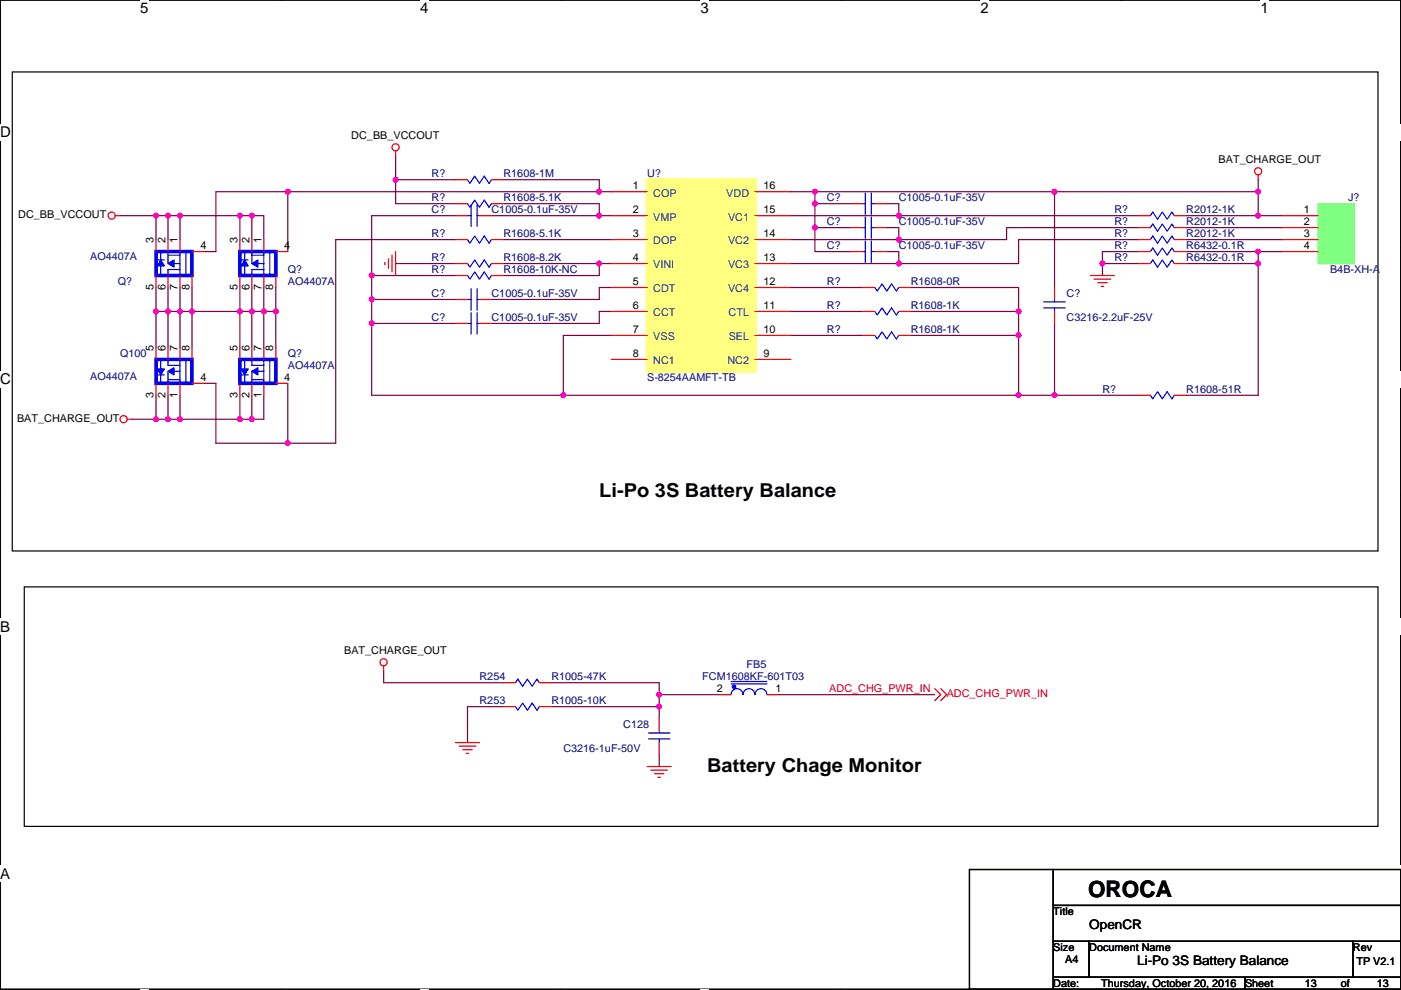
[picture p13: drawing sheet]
<svg xmlns="http://www.w3.org/2000/svg" width="297mm" height="210mm" viewBox="0 0 297 210" stroke-linecap="round" stroke-linejoin="round" font-family="sans-serif">
<defs><g id="words">
<text font-size="4.8" x="230.7" y="190.2">OROCA</text>
<g font-size="4.1">
<text x="127.1" y="105.4">Li-Po 3S Battery Balance</text>
<text x="149.9" y="163.8">Battery Chage Monitor</text>
</g>
<g font-size="3.2">
<text x="29.7" y="2.8">5</text>
<text x="89.1" y="2.8">4</text>
<text x="148.5" y="2.8">3</text>
<text x="207.9" y="2.8">2</text>
<text x="267.3" y="2.8">1</text>
<text x=".1" y="29.1">D</text>
<text x=".1" y="81.5">C</text>
<text x=".1" y="134">B</text>
<text x=".1" y="186.4">A</text>
<text x="297" y="186.4">A</text>
</g>
<g font-size="2.8">
<text x="230.9" y="197.1">OpenCR</text>
<text x="241.1" y="204.7">Li-Po 3S Battery Balance</text>
</g>
<g font-size="2.3">
<text x="74.5" y="29.5">DC_BB_VCCOUT</text>
<text x="258.4" y="34.6">BAT_CHARGE_OUT</text>
<text x="134.2" y="40.1">1</text>
<text x="161.9" y="40.1">16</text>
<text x="3.9" y="46.3">DC_BB_VCCOUT</text>
<text x="134.2" y="45.2">2</text>
<text x="161.9" y="45.2">15</text>
<text x="276.4" y="45.2">1</text>
<text x="276.4" y="47.8">2</text>
<text x="32.6" y="51.6" transform="rotate(-90 32.6 51.6)">3</text>
<text x="35.1" y="51.6" transform="rotate(-90 35.1 51.6)">2</text>
<text x="37.6" y="51.6" transform="rotate(-90 37.6 51.6)">1</text>
<text x="42.5" y="52.8">4</text>
<text x="50.3" y="51.6" transform="rotate(-90 50.3 51.6)">3</text>
<text x="52.9" y="51.6" transform="rotate(-90 52.9 51.6)">2</text>
<text x="55.4" y="51.6" transform="rotate(-90 55.4 51.6)">1</text>
<text x="60.3" y="52.8">4</text>
<text x="134.2" y="50.3">3</text>
<text x="161.9" y="50.3">14</text>
<text x="276.4" y="50.3">3</text>
<text x="276.4" y="52.8">4</text>
<text x="134.2" y="55.4">4</text>
<text x="161.9" y="55.4">13</text>
<text x="32.6" y="61.5" transform="rotate(-90 32.6 61.5)">5</text>
<text x="35.1" y="61.5" transform="rotate(-90 35.1 61.5)">6</text>
<text x="37.6" y="61.5" transform="rotate(-90 37.6 61.5)">7</text>
<text x="40.2" y="61.5" transform="rotate(-90 40.2 61.5)">8</text>
<text x="50.3" y="61.5" transform="rotate(-90 50.3 61.5)">5</text>
<text x="52.9" y="61.5" transform="rotate(-90 52.9 61.5)">6</text>
<text x="55.4" y="61.5" transform="rotate(-90 55.4 61.5)">7</text>
<text x="58" y="61.5" transform="rotate(-90 58 61.5)">8</text>
<text x="134.2" y="60.5">5</text>
<text x="134.2" y="65.5">6</text>
<text x="161.9" y="65.5">11</text>
<text x="161.9" y="60.5">12</text>
<text x="134.2" y="70.6">7</text>
<text x="161.9" y="70.6">10</text>
<text x="32.6" y="74.4" transform="rotate(-90 32.6 74.4)">5</text>
<text x="35.1" y="74.4" transform="rotate(-90 35.1 74.4)">6</text>
<text x="37.6" y="74.4" transform="rotate(-90 37.6 74.4)">7</text>
<text x="40.2" y="74.4" transform="rotate(-90 40.2 74.4)">8</text>
<text x="50.3" y="74.4" transform="rotate(-90 50.3 74.4)">5</text>
<text x="52.9" y="74.4" transform="rotate(-90 52.9 74.4)">6</text>
<text x="55.4" y="74.4" transform="rotate(-90 55.4 74.4)">7</text>
<text x="58" y="74.4" transform="rotate(-90 58 74.4)">8</text>
<text x="134.2" y="75.7">8</text>
<text x="161.9" y="75.7">9</text>
<text x="42.5" y="80.8">4</text>
<text x="60.3" y="80.8">4</text>
<text x="3.6" y="89.5">BAT_CHARGE_OUT</text>
<text x="32.6" y="84.4" transform="rotate(-90 32.6 84.4)">3</text>
<text x="35.1" y="84.4" transform="rotate(-90 35.1 84.4)">2</text>
<text x="37.6" y="84.4" transform="rotate(-90 37.6 84.4)">1</text>
<text x="50.3" y="84.4" transform="rotate(-90 50.3 84.4)">3</text>
<text x="52.9" y="84.4" transform="rotate(-90 52.9 84.4)">2</text>
<text x="55.4" y="84.4" transform="rotate(-90 55.4 84.4)">1</text>
<text x="73" y="138.7">BAT_CHARGE_OUT</text>
<text x="152" y="146.8">2</text>
<text x="164.4" y="146.8">1</text>
<text x="223.3" y="194.1">Title</text>
<text x="223.3" y="201.7">Size</text>
<text x="230.9" y="201.7">Document Name</text>
<text x="286.8" y="201.7">Rev</text>
<text x="223.3" y="209.3">Date:</text>
<text x="225.9" y="204.3">A4</text>
<text x="233.5" y="209.3">Thursday, October 20, 2016</text>
<text x="264" y="209.3">Sheet</text>
<text x="276.7" y="209.3">13</text>
<text x="284.3" y="209.3">of</text>
<text x="287.6" y="204.8">TP V2.1</text>
<text x="291.9" y="209.3">13</text>
</g>
<g font-size="2.3" fill="#000080">
<text x="91.5" y="37.6">R?</text>
<text x="106.7" y="37.6">R1608-1M</text>
<text x="137.2" y="37.6">U?</text>
<text x="91.5" y="42.7">R?</text>
<text x="91.5" y="45.3">C?</text>
<text x="104.2" y="45.3">C1005-0.1uF-35V</text>
<text x="106.7" y="42.7">R1608-5.1K</text>
<text x="175.3" y="42.7">C?</text>
<text x="175.3" y="47.8">C?</text>
<text x="190.6" y="42.7">C1005-0.1uF-35V</text>
<text x="190.6" y="47.8">C1005-0.1uF-35V</text>
<text x="236.3" y="47.8">R?</text>
<text x="236.3" y="45.3">R?</text>
<text x="251.5" y="47.8">R2012-1K</text>
<text x="251.5" y="45.3">R2012-1K</text>
<text x="285.8" y="42.7">J?</text>
<text x="91.5" y="50.3">R?</text>
<text x="106.7" y="50.3">R1608-5.1K</text>
<text x="175.3" y="52.9">C?</text>
<text x="190.6" y="52.9">C1005-0.1uF-35V</text>
<text x="236.3" y="52.9">R?</text>
<text x="236.3" y="50.3">R?</text>
<text x="251.5" y="52.9">R6432-0.1R</text>
<text x="251.5" y="50.3">R2012-1K</text>
<text x="19.1" y="55.2">AO4407A</text>
<text x="61" y="58">Q?</text>
<text x="91.5" y="55.4">R?</text>
<text x="91.5" y="58">R?</text>
<text x="106.7" y="55.4">R1608-8.2K</text>
<text x="106.7" y="58">R1608-10K-NC</text>
<text x="236.3" y="55.4">R?</text>
<text x="251.5" y="55.4">R6432-0.1R</text>
<text x="282" y="58">B4B-XH-A</text>
<text x="25" y="60.5">Q?</text>
<text x="61" y="60.5">AO4407A</text>
<text x="91.5" y="63">C?</text>
<text x="104.2" y="63">C1005-0.1uF-35V</text>
<text x="175.3" y="65.6">R?</text>
<text x="175.3" y="60.5">R?</text>
<text x="193.1" y="65.6">R1608-1K</text>
<text x="193.1" y="60.5">R1608-0R</text>
<text x="226.1" y="63">C?</text>
<text x="91.5" y="68.1">C?</text>
<text x="104.2" y="68.1">C1005-0.1uF-35V</text>
<text x="175.3" y="70.7">R?</text>
<text x="193.1" y="70.7">R1608-1K</text>
<text x="226.1" y="68.1">C3216-2.2uF-25V</text>
<text x="25.5" y="75.7">Q100</text>
<text x="61" y="75.7">Q?</text>
<text x="19.1" y="80.6">AO4407A</text>
<text x="61" y="78.3">AO4407A</text>
<text x="137.2" y="80.8">S-8254AAMFT-TB</text>
<text x="233.7" y="83.4">R?</text>
<text x="251.5" y="83.4">R1608-51R</text>
<text x="158.3" y="141.8">FB5</text>
<text x="101.7" y="149.4">R253</text>
<text x="101.7" y="144.3">R254</text>
<text x="116.9" y="149.4">R1005-10K</text>
<text x="116.9" y="144.3">R1005-47K</text>
<text x="148.9" y="144.3">FCM1608KF-601T03</text>
<text x="132.1" y="154.5">C128</text>
<text x="119.4" y="159.6">C3216-1uF-50V</text>
</g>
<g font-size="2.3" fill="#004080">
<text x="138.5" y="41.7">COP</text>
<text x="154" y="41.7">VDD</text>
<text x="138.5" y="46.8">VMP</text>
<text x="154.4" y="46.8">VC1</text>
<text x="138.5" y="51.9">DOP</text>
<text x="154.4" y="51.9">VC2</text>
<text x="138.5" y="56.9">VINI</text>
<text x="154.4" y="56.9">VC3</text>
<text x="138.5" y="62">CDT</text>
<text x="154.4" y="62">VC4</text>
<text x="138.5" y="67.1">CCT</text>
<text x="154.5" y="67.1">CTL</text>
<text x="138.5" y="72.2">VSS</text>
<text x="138.5" y="77.3">NC1</text>
<text x="154.2" y="77.3">NC2</text>
<text x="154.5" y="72.2">SEL</text>
</g>
<g font-size="2.3" fill="#f00">
<text x="175.8" y="146.8">ADC_CHG_PWR_IN</text>
<text x="200.7" y="147.9">ADC_CHG_PWR_IN</text>
</g>
</g></defs>
<path d="M.1 0h296.9v209.8h-296.9z" fill="none" stroke="#000" stroke-width=".25"/>
<g fill="#fff">
<path d="M29.7 0h1.8v3.5h-1.8z"/>
<path d="M29.7 209.8l1.8 .1z"/>
</g>
<path d="M59.4 0h.1M59.4 209.8h.1" fill="none" stroke="#000" stroke-width=".25"/>
<g fill="#fff">
<path d="M89.1 0h1.8v3.5h-1.8z"/>
<path d="M89.1 209.8l1.8 .1z"/>
</g>
<path d="M118.8 0h.1M118.8 209.8h.1" fill="none" stroke="#000" stroke-width=".25"/>
<g fill="#fff">
<path d="M148.5 0h1.8v3.5h-1.8z"/>
<path d="M148.5 209.8l1.8 .1z"/>
</g>
<path d="M178.2 0h.1M178.2 209.8h.1" fill="none" stroke="#000" stroke-width=".25"/>
<g fill="#fff">
<path d="M207.9 0h1.7v3.5h-1.7z"/>
<path d="M207.9 209.8l1.7 .1z"/>
</g>
<path d="M237.6 0h.1M237.6 209.8h.1" fill="none" stroke="#000" stroke-width=".25"/>
<g fill="#fff">
<path d="M267.3 0h1.7v3.5h-1.7z"/>
<path d="M267.3 209.8l1.7 .1z"/>
<path d="M.1 26.2h2.2v3.6h-2.2z"/>
<path d="M297 26.2v3.6z"/>
<path d="M.1 78.7h2.2v3.5h-2.2z"/>
<path d="M297 78.7v3.5z"/>
</g>
<path d="M.1 52.5h.1M297 52.5h.1" fill="none" stroke="#000" stroke-width=".25"/>
<g fill="#fff">
<path d="M.1 131.1h2.1v3.6h-2.1z"/>
<path d="M297 131.1v3.6z"/>
</g>
<path d="M.1 104.9h.1M297 104.9h.1" fill="none" stroke="#000" stroke-width=".25"/>
<g fill="#fff">
<path d="M0 183.6h2.2v3.5h-2.2z"/>
<path d="M297 183.6v3.5z"/>
</g>
<path d="M2.6 15.3h289.6v101.6h-289.6zM5.1 124.5h287.1v50.8h-287.1zM.1 157.4h.1M297 157.4h.1M205.5 184.4h17.8v25.4h-17.8zM223.3 199.7h7.6v7.6h-7.6zM223.3 192h73.7v7.7h-73.7zM223.3 184.4h73.7v7.6h-73.7zM230.9 199.7h55.9v7.6h-55.9zM286.8 199.7h10.2v7.6h-10.2zM223.3 207.3h40.7v2.5h-40.7zM264 207.3h33v2.5h-33z" fill="none" stroke="#000" stroke-width=".25"/>
<g fill="none" stroke="#800040" stroke-width=".25">
<path d="M83.9 38.1h12.7M83.9 33v5.1M83.9 38.1v5.1h12.7M106.7 38.1h20.4v2.6M266.8 38.1v2.6M25.5 45.7h7.6M33.1 45.7h2.5v5.1M33.1 45.7v5.1M35.6 45.7h2.6v5.1M38.2 45.7h12.7M50.9 45.7h2.5v5.1M50.9 45.7v5.1"/>
<path d="M53.4 45.7h2.5v5.1M61 40.7h-15.2v12.7h-2.6M61 40.7h66.1M61 40.7v12.7M78.8 58.4h17.8M78.8 58.4v5.1M83.9 55.9h12.7M96.6 50.8h-25.4v43.2h-10.2M96.6 45.7h-17.8v12.7M104.2 45.7h22.9M106.7 55.9h20.4M106.7 43.2h20.4v2.5"/>
<path d="M106.7 50.8h22.9M127.1 55.9v2.5h-20.4M127.1 40.7h2.5M127.1 45.7h2.5M127.1 55.9h2.5M167.7 40.7h5.1M167.7 45.7h22.9M167.7 50.8h22.9M167.7 55.9h22.9M172.8 43.2v5.1M172.8 48.3h7.6M172.8 48.3v5.1h7.6"/>
<path d="M172.8 40.7h50.8M172.8 40.7v2.5M172.8 43.2h7.6M188 48.3h2.6v2.5M188 53.4h2.6v2.5M188 43.2h2.6v2.5M190.6 45.7h50.8M223.6 40.7v20.3M223.6 40.7h43.2M233.7 55.9h7.7M233.7 55.9v2.5M241.4 48.3h-28v2.5h-22.8"/>
<path d="M241.4 50.8h-25.4v5.1h-25.4M241.4 53.4h-7.7v2.5M251.5 45.7h15.3M251.5 48.3h20.3M251.5 50.8h20.3M251.5 53.4h15.3M251.5 55.9h15.3M266.8 45.7h5M266.8 53.4v2.5M266.8 40.7v5M266.8 55.9v27.9h-15.3M266.8 53.4h5"/>
<path d="M33.1 66.1h2.5v7.6M33.1 66.1v7.6M33.1 61v5.1M35.6 61v5.1h2.6v7.6M38.2 61v5.1h2.5v7.6M40.7 61v5.1h10.2M50.9 66.1h2.5M50.9 61v5.1M50.9 66.1v7.6M53.4 66.1h2.5M53.4 61v5.1M53.4 66.1v7.6"/>
<path d="M55.9 61v5.1M55.9 66.1h2.6M55.9 66.1v7.6M58.5 61v5.1M58.5 66.1v7.6M78.8 63.5h17.8M78.8 68.6h17.8M78.8 63.5v5.1M78.8 68.6v15.2h40.6M129.6 61h-2.5v2.5h-22.9M129.6 66.1h-2.5v2.5h-22.9M129.6 71.1h-10.2v12.7"/>
<path d="M167.7 66.1h15.2M167.7 61h15.2M167.7 71.1h15.2M193.1 66.1h22.9M193.1 61h22.9v5.1M193.1 71.1h22.9M216 66.1v5M216 71.1v12.7M223.6 68.6v15.2M28 88.9h5.1M33.1 83.8v5.1M33.1 88.9h2.5"/>
<path d="M35.6 88.9h2.6M35.6 83.8v5.1M38.2 83.8v5.1M38.2 88.9h12.7M43.2 81.3h2.6v12.7h15.2M50.9 88.9h2.5M50.9 83.8v5.1M53.4 83.8v5.1M55.9 83.8v5.1h-2.5M61 81.3v12.7M119.4 83.8h96.6M216 83.8h25.4"/>
<path d="M81.3 142.3v2.5h25.4M106.7 149.9h-7.6v7.6M116.9 144.8h22.9v2.5M116.9 149.9h22.9M139.8 147.3v2.6M139.8 149.9v2.5M139.8 147.3h12.7M165.2 147.3h33M139.8 160v2.6"/>
</g>
<g fill="#f0f" stroke="#f0f" stroke-width=".25">
<circle cx="53.4" cy="88.9" r=".5"/>
<circle cx="38.1" cy="88.9" r=".5"/>
<circle cx="35.6" cy="88.9" r=".5"/>
<circle cx="50.8" cy="88.9" r=".5"/>
<circle cx="58.5" cy="66" r=".5"/>
<circle cx="33.1" cy="66" r=".5"/>
<circle cx="53.4" cy="45.7" r=".5"/>
<circle cx="33.1" cy="45.7" r=".5"/>
<circle cx="38.1" cy="45.7" r=".5"/>
<circle cx="35.6" cy="45.7" r=".5"/>
<circle cx="50.8" cy="45.7" r=".5"/>
<circle cx="266.7" cy="53.3" r=".5"/>
<circle cx="233.7" cy="55.9" r=".5"/>
<circle cx="55.9" cy="66" r=".5"/>
<circle cx="53.4" cy="66" r=".5"/>
<circle cx="50.8" cy="66" r=".5"/>
<circle cx="40.7" cy="66" r=".5"/>
<circle cx="38.1" cy="66" r=".5"/>
<circle cx="35.6" cy="66" r=".5"/>
<circle cx="61" cy="40.6" r=".5"/>
<circle cx="33.1" cy="88.9" r=".5"/>
<circle cx="61" cy="94" r=".5"/>
<circle cx="127" cy="40.6" r=".5"/>
<circle cx="266.7" cy="45.7" r=".5"/>
<circle cx="190.5" cy="50.8" r=".5"/>
<circle cx="190.5" cy="55.9" r=".5"/>
<circle cx="172.8" cy="43.2" r=".5"/>
<circle cx="223.6" cy="40.6" r=".5"/>
<circle cx="172.8" cy="40.6" r=".5"/>
<circle cx="190.5" cy="45.7" r=".5"/>
<circle cx="172.8" cy="48.3" r=".5"/>
<circle cx="215.9" cy="66" r=".5"/>
<circle cx="215.9" cy="83.8" r=".5"/>
<circle cx="119.4" cy="83.8" r=".5"/>
<circle cx="215.9" cy="71.1" r=".5"/>
<circle cx="266.7" cy="55.9" r=".5"/>
<circle cx="266.7" cy="40.6" r=".5"/>
<circle cx="223.6" cy="83.8" r=".5"/>
<circle cx="78.8" cy="68.6" r=".5"/>
<circle cx="127" cy="55.9" r=".5"/>
<circle cx="83.9" cy="38.1" r=".5"/>
<circle cx="127" cy="45.7" r=".5"/>
<circle cx="78.8" cy="58.4" r=".5"/>
<circle cx="78.8" cy="63.5" r=".5"/>
<circle cx="139.7" cy="147.3" r=".5"/>
<circle cx="139.7" cy="149.9" r=".5"/>
</g>
<g fill="none" stroke="#f00" stroke-width=".25">
<path d="M83.9 32v1M96.6 38.1h2.5M104.2 38.1h2.5M266.8 37.1v1M24.4 45.7h1.1M33.1 58.4v2.6M33.1 50.8v2.6M35.6 58.4v2.6M35.6 50.8v2.6M38.2 50.8v2.6M38.2 58.4v2.6M40.7 53.4h2.5"/>
<path d="M40.7 58.4v2.6M50.9 58.4v2.6M50.9 50.8v2.6M53.4 58.4v2.6M53.4 50.8v2.6M55.9 50.8v2.6M55.9 58.4v2.6M58.5 53.4h2.5M58.5 58.4v2.6M81.6 55.6v.6M82.4 54.9v2M83.1 54.1v3.6"/>
<path d="M83.9 53.4v5M96.6 45.7h2.5M96.6 55.9h2.5M96.6 43.2h2.5M96.6 50.8h2.5M96.6 58.4h2.5M101.7 45.7h2.5M104.2 55.9h2.5M104.2 43.2h2.5M104.2 50.8h2.5M104.2 58.4h2.5M129.6 45.7h7.6"/>
<path d="M129.6 40.7h7.6M129.6 50.8h7.6M129.6 55.9h7.6M160.1 40.7h7.6M160.1 50.8h7.6M160.1 45.7h7.6M160.1 55.9h7.6M180.4 53.4h2.5M180.4 43.2h2.5M180.4 48.3h2.5M185.5 53.4h2.5M185.5 43.2h2.5"/>
<path d="M185.5 48.3h2.5M231.2 58.4h5.1M232 59.2h3.5M232.7 60h2.1M241.4 48.3h2.5M241.4 53.4h2.5M241.4 55.9h2.5M241.4 50.8h2.5M241.4 45.7h2.5M249 48.3h2.5M249 53.4h2.5M249 55.9h2.5"/>
<path d="M249 50.8h2.5M249 45.7h2.5M271.8 45.7h7.7M271.8 48.3h7.7M271.8 50.8h7.7M271.8 53.4h7.7M33.1 73.7v2.5M35.6 73.7v2.5M38.2 73.7v2.5M40.7 73.7v2.5M50.9 73.7v2.5M53.4 73.7v2.5"/>
<path d="M55.9 73.7v2.5M58.5 73.7v2.5M96.6 68.6h2.5M96.6 63.5h2.5M101.7 68.6h2.5M101.7 63.5h2.5M129.6 61h7.6M129.6 66.1h7.6M129.6 71.1h7.6M129.6 76.2h7.6M160.1 71.1h7.6M160.1 66.1h7.6"/>
<path d="M160.1 76.2h7.6M160.1 61h7.6M182.9 66.1h2.6M182.9 61h2.6M182.9 71.1h2.6M190.6 66.1h2.5M190.6 61h2.5M190.6 71.1h2.5M223.6 61v2.5M223.6 66.1v2.5M233.5 60.7h.5M27 88.9h1"/>
<path d="M33.1 81.3v2.5M35.6 81.3v2.5M38.2 81.3v2.5M40.7 81.3h2.5M50.9 81.3v2.5M53.4 81.3v2.5M55.9 81.3v2.5M58.5 81.3h2.5M241.4 83.8h2.5M249 83.8h2.5M81.3 141.2v1.1M96.6 157.5h5.1"/>
<path d="M97.3 158.3h3.6M98.1 159h2M98.9 159.8h.5M106.7 149.9h2.6M106.7 144.8h2.6M114.4 149.9h2.5M114.4 144.8h2.5M139.8 152.4v2.6M139.8 157.5v2.5M152.5 147.3h2.5M162.6 147.3h2.6M198.2 146.1l1.3 1.2-1.3 1.3"/>
<path d="M199.5 146.1l1.2 1.2-1.2 1.3M137.2 162.6h5.1M138 163.3h3.5M138.7 164.1h2.1M139.5 164.9h.5"/>
<circle cx="83.9" cy="31.2" r=".76"/>
<circle cx="266.7" cy="36.3" r=".76"/>
<circle cx="23.7" cy="45.7" r=".76"/>
<circle cx="26.2" cy="88.9" r=".76"/>
<circle cx="81.3" cy="140.5" r=".76"/>
</g>
<g fill="none" stroke="#00f" stroke-width=".25">
<path d="M99.1 38.1l.5 .8 1-1.5 1.1 1.5 1-1.5 1 1.5 .5-.8M33.3 55.1h1.6M34.1 56.4v2M34.1 53.4v1.7M35.6 54.1h2.6M35.6 53.4v2.5M36.4 55.9h1.8M38.2 53.4v5M38.2 57.2h-2.6v1.2M40.7 53.4h-1.3v5M51.1 55.1h1.5M51.9 56.4v2"/>
<path d="M51.9 53.4v1.7M53.4 54.1h2.5M53.4 53.4v2.5M54.2 55.9h1.7M55.9 53.4v5M55.9 57.2h-2.5v1.2M58.5 53.4h-1.3v5M99.1 45.7h.8M99.1 55.9l.5 .8 1-1.6 1.1 1.6 1-1.6 1 1.6 .5-.8M99.1 43.2l.5 .8 1-1.6 1.1 1.6 1-1.6 1 1.6 .5-.8M99.1 50.8l.5 .8 1-1.5 1.1 1.5 1-1.5 1 1.5 .5-.8M99.1 58.4l.5 .8 1-1.5 1.1 1.5 1-1.5 1 1.5 .5-.8"/>
<path d="M99.9 43.5v4.5M101.2 43.5v4.5M101.2 45.7h.5M182.9 53.4h.5M182.9 43.2h.5M182.9 48.3h.5M183.4 51.1v4.5M183.4 40.9v4.6M183.4 46v4.6M184.7 51.1v4.5M184.7 40.9v4.6M184.7 46v4.6"/>
<path d="M184.7 53.4h.8M184.7 43.2h.8M184.7 48.3h.8M243.9 48.3l.5-.8 1 1.5 1-1.5 1.1 1.5 1-1.5 .5 .8M243.9 53.4l.5-.8 1 1.5 1-1.5 1.1 1.5 1-1.5 .5 .8M243.9 55.9l.5-.8 1 1.6 1-1.6 1.1 1.6 1-1.6 .5 .8M243.9 50.8l.5-.7 1 1.5 1-1.5 1.1 1.5 1-1.5 .5 .7M243.9 45.7l.5-.7 1 1.5 1-1.5 1.1 1.5 1-1.5 .5 .7M33.3 79.5h1.6M34.1 76.2v2.1M34.1 79.5v1.8M35.6 78.8v2.5"/>
<path d="M35.6 76.2v1.3h2.6M36.4 78.8h1.8M38.2 76.2v5.1M39.4 76.2v5.1h1.3M51.1 79.5h1.5M51.9 76.2v2.1M51.9 79.5v1.8M53.4 78.8v2.5M53.4 76.2v1.3h2.5M54.2 78.8h1.7M55.9 76.2v5.1M57.2 76.2v5.1h1.3"/>
<path d="M99.1 68.6h.8M99.1 63.5h.8M99.9 66.3v4.6M99.9 61.2v4.6M101.2 66.3v4.6M101.2 61.2v4.6M101.2 68.6h.5M101.2 63.5h.5M185.5 66.1l.5 .7 1-1.5 1 1.5 1-1.5 1.1 1.5 .5-.7M185.5 61l.5 .7 1-1.5 1 1.5 1-1.5 1.1 1.5 .5-.7M185.5 71.1l.5 .8 1-1.5 1 1.5 1-1.5 1.1 1.5 .5-.8M221.3 65.3h4.6"/>
<path d="M221.3 64h4.6M223.6 63.5v.5M223.6 65.3v.8M35.6 80.5h2.6M53.4 80.5h2.5M243.9 83.8l.5 .8 1-1.5 1 1.5 1.1-1.5 1 1.5 .5-.8M109.3 149.9l.5 .7 1-1.5 1 1.5 1-1.5 1.1 1.5 .5-.7M109.3 144.8l.5-.8 1 1.6 1-1.6 1 1.6 1.1-1.6 .5 .8M137.5 156.7h4.5M137.5 155.5h4.5M139.8 155v.5M139.8 156.7v.8"/>
<path d="M155 147.3a1.26 1.26 0 0 1 1.3-1.2 1.26 1.26 0 0 1 1.2 1.2 1.27 1.27 0 0 1 1.3-1.2 1.27 1.27 0 0 1 1.3 1.2 1.27 1.27 0 0 1 1.2-1.2 1.27 1.27 0 0 1 1.3 1.2M155 144.5h7.6M155 145.1h7.6"/>
</g>
<g fill="#00f" stroke="#00f" stroke-width=".25">
<path d="M35.6 78.8l1.3-.8v1.5z" fill-rule="evenodd"/>
<path d="M33.3 78.3h1.6l-.8 1.2z" fill-rule="evenodd"/>
<path d="M35.6 55.9l1.3-.8v1.6z" fill-rule="evenodd"/>
<path d="M34.1 55.1l.8 1.3h-1.6z" fill-rule="evenodd"/>
<path d="M53.4 78.8l1.3-.8v1.5z" fill-rule="evenodd"/>
<path d="M51.1 78.3h1.5l-.7 1.2z" fill-rule="evenodd"/>
<path d="M53.4 55.9l1.3-.8v1.6z" fill-rule="evenodd"/>
<path d="M51.9 55.1l.7 1.3h-1.5z" fill-rule="evenodd"/>
<circle cx="155.6" cy="145.7" r=".38"/>
</g>
<path d="M33.1 53.4h7.6v5h-7.6zM50.9 53.4h7.6v5h-7.6zM33.1 76.2h7.6v5.1h-7.6zM50.9 76.2h7.6v5.1h-7.6z" fill="none" stroke="#00f" stroke-width=".76"/>
<path d="M279.5 43.2h7.6v12.7h-7.6zM281.5 52.6h5.6v1h-5.6zM281.5 44.7h5.6v1h-5.6z" fill="none" stroke="#80ff80" stroke-width=".25"/>
<path d="M279.5 43.2v12.7h7.6v-12.7z" fill-rule="evenodd" fill="#80ff80" stroke="#80ff80" stroke-width=".25"/>
<path d="M137.2 38.1v40.7h22.9v-40.7z" fill-rule="evenodd" fill="#ffff80" stroke="#ffff80" stroke-width=".76"/>
<path d="M137.2 38.1h22.9v40.7h-22.9z" fill="none" stroke="#ffff80" stroke-width=".25"/>
<use href="#words"/>
</svg>
